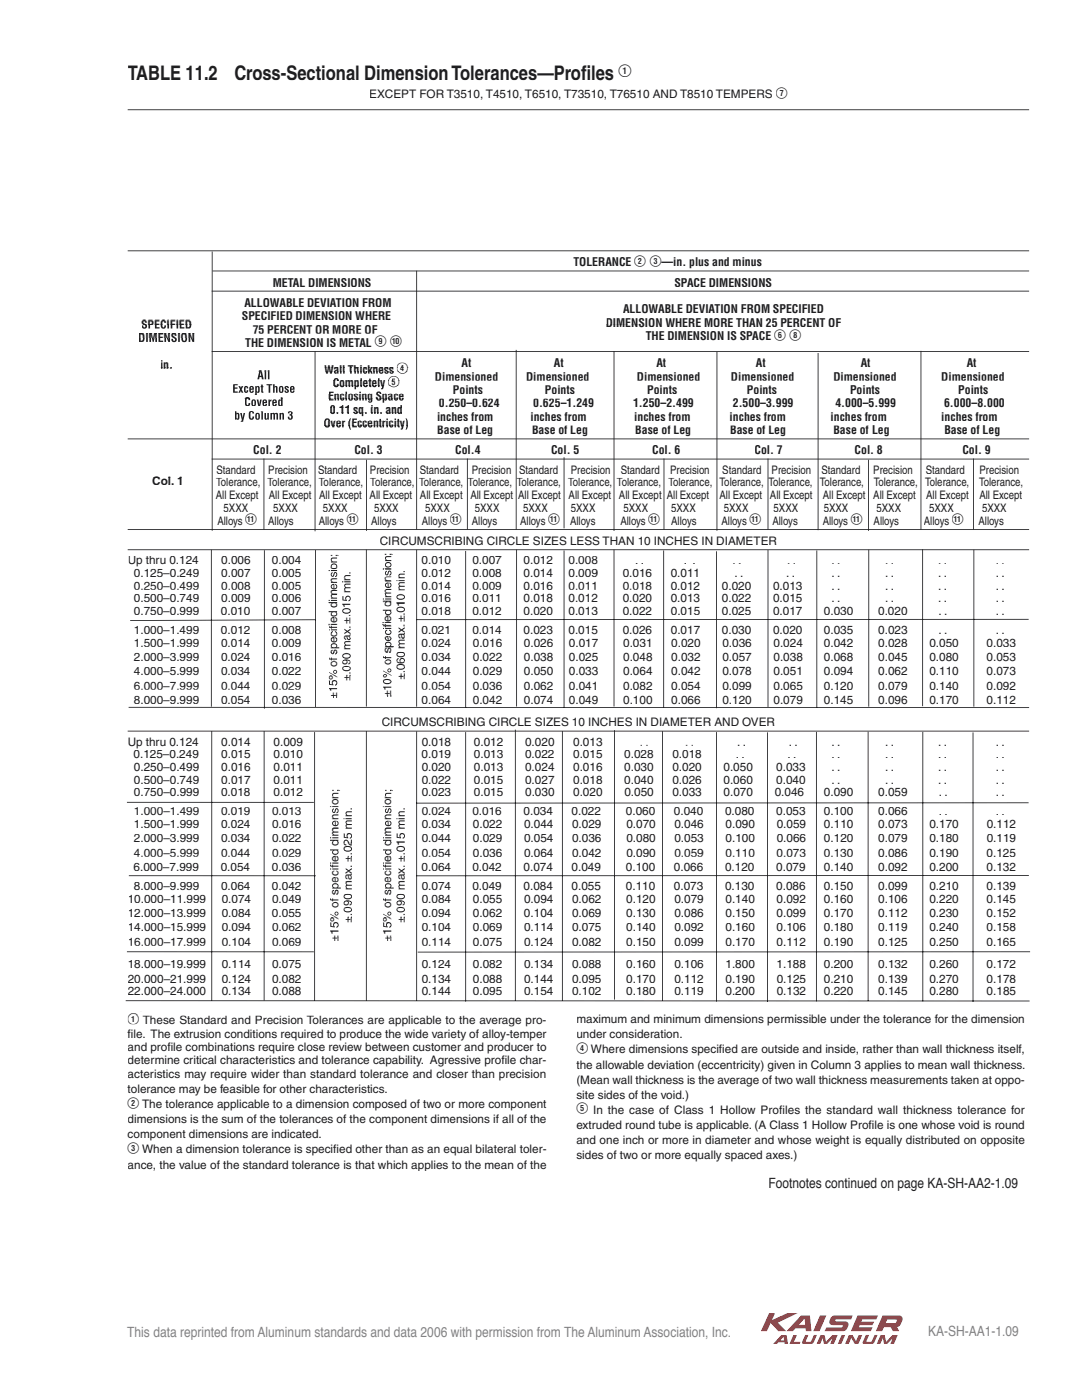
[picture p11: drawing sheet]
<svg xmlns="http://www.w3.org/2000/svg" width="216mm" height="279mm" viewBox="0 0 216 279" stroke-linecap="round" stroke-linejoin="round" font-family="sans-serif">
<defs><g id="words">
<g font-size="4" fill="#1d1d1f">
<text x="25.5" y="16">TABLE 11.2</text>
<text x="46.8" y="16">Cross-Sectional Dimension Tolerances—Prof</text>
<text x="115.9" y="16">i</text>
<text x="118" y="16">les</text>
</g>
<text font-size="3.7" fill="#1d1d1f" x="25.5" y="201.7">Footnotes for Tables 11.2 through 11.4</text>
<text font-size="2.8" fill="#231f20" x="153.3" y="237.1">Footnotes continued on page KA-SH-AA2-1.09</text>
<g font-size="2.8" fill="#808285">
<text x="25.4" y="266.8">This data reprinted from Aluminum standards and data 2006 with permission from The Aluminum Association, Inc.</text>
<text x="185.2" y="266.6">KA-SH-AA1-1.09</text>
</g>
<text font-size="2.6" fill="#1d1d1f" x="123.4" y="14.8">Q</text>
<g font-size="2.3" fill="#1d1d1f">
<text x="73.7" y="19.6">EXCEPT FOR T3510, T4510, T6510, T73510, T76510 AND T8510 TEMPERS U</text>
<text x="114.4" y="53.2">TOLERANCE W E—in. plus and minus</text>
<text x="54.4" y="57.2">METAL DIMENSIONS</text>
<text x="134.6" y="57.2">SPACE DIMENSIONS</text>
<text x="28.2" y="65.6">SPECIFIED</text>
<text x="48.3" y="63.9">SPECIFIED DIMENSION WHERE</text>
<text x="48.8" y="61.2">ALLOWABLE DEVIATION FROM</text>
<text x="120.9" y="65.2">DIMENSION WHERE MORE THAN 25 PERCENT OF</text>
<text x="124.3" y="62.5">ALLOWABLE DEVIATION FROM SPECIFIED</text>
<text x="27.6" y="68.2">DIMENSION</text>
<text x="48.9" y="69.2">THE DIMENSION IS METAL O P</text>
<text x="48.9" y="69.2">THE DIMENSION IS METAL</text>
<text x="50.4" y="66.6">75 PERCENT OR MORE OF</text>
<text x="128.8" y="67.9">THE DIMENSION IS SPACE Y I</text>
<text x="31.9" y="73.6">in.</text>
<text x="51.3" y="75.7">All</text>
<text x="64.7" y="74.6">Wall Thickness R</text>
<text x="66.4" y="77.2">Completely T</text>
<text x="86.8" y="75.9">Dimensioned</text>
<text x="92.1" y="73.3">At</text>
<text x="105" y="75.9">Dimensioned</text>
<text x="110.5" y="73.3">At</text>
<text x="127.1" y="75.9">Dimensioned</text>
<text x="131" y="73.3">At</text>
<text x="145.9" y="75.9">Dimensioned</text>
<text x="150.8" y="73.3">At</text>
<text x="166.3" y="75.9">Dimensioned</text>
<text x="171.8" y="73.3">At</text>
<text x="187.8" y="75.9">Dimensioned</text>
<text x="192.9" y="73.3">At</text>
<text x="46.4" y="78.4">Except Those</text>
<text x="46.7" y="83.7">by Column 3</text>
<text x="48.7" y="81.1">Covered</text>
<text x="65.5" y="79.9">Enclosing Space</text>
<text x="65.8" y="82.6">0.11 sq. in. and</text>
<text x="87.2" y="84">inches from</text>
<text x="87.6" y="81.3">0.250–0.624</text>
<text x="90.4" y="78.6">Points</text>
<text x="105.8" y="84">inches from</text>
<text x="106.4" y="81.3">0.625–1.249</text>
<text x="106.4" y="81.3">0.625</text>
<text x="108.7" y="78.6">Points</text>
<text x="126.3" y="81.3">1.250–2.499</text>
<text x="126.6" y="84">inches from</text>
<text x="129.2" y="78.6">Points</text>
<text x="145.6" y="84">inches from</text>
<text x="146.2" y="81.3">2.500–3.999</text>
<text x="149" y="78.6">Points</text>
<text x="165.7" y="84">inches from</text>
<text x="166.7" y="81.3">4.000–5.999</text>
<text x="169.6" y="78.6">Points</text>
<text x="187.8" y="84">inches from</text>
<text x="188.4" y="81.3">6.000–8.000</text>
<text x="191.2" y="78.6">Points</text>
<text x="64.6" y="85.3">Over (Eccentricity)</text>
<text x="87.2" y="86.7">Base of Leg</text>
<text x="106.2" y="86.7">Base of Leg</text>
<text x="126.8" y="86.7">Base of Leg</text>
<text x="145.7" y="86.7">Base of Leg</text>
<text x="166.3" y="86.7">Base of Leg</text>
<text x="166.3" y="86.7">Base of</text>
<text x="188.4" y="86.7">Base of Leg</text>
<text x="43.2" y="94.5">Standard</text>
<text x="50.5" y="90.7">Col. 2</text>
<text x="53.5" y="94.5">Precision</text>
<text x="63.5" y="94.5">Standard</text>
<text x="70.7" y="90.7">Col. 3</text>
<text x="73.8" y="94.5">Precision</text>
<text x="83.8" y="94.5">Standard</text>
<text x="90.8" y="90.7">Col.4</text>
<text x="94.1" y="94.5">Precision Standard</text>
<text x="109.9" y="90.7">Col. 5</text>
<text x="113.9" y="94.5">Precision</text>
<text x="123.9" y="94.5">Standard</text>
<text x="130.1" y="90.7">Col. 6</text>
<text x="133.7" y="94.5">Precision</text>
<text x="144.1" y="94.5">Standard</text>
<text x="150.6" y="90.7">Col. 7</text>
<text x="154" y="94.5">Precision</text>
<text x="163.9" y="94.5">Standard</text>
<text x="170.5" y="90.7">Col. 8</text>
<text x="174.3" y="94.5">Precision</text>
<text x="184.7" y="94.5">Standard</text>
<text x="192" y="90.7">Col. 9</text>
<text x="195.4" y="94.5">Precision</text>
<text x="30.4" y="96.7">Col. 1</text>
<text x="43.1" y="99.6">All Except</text>
<text x="43.1" y="97.1">Tolerance, Tolerance, Tolerance, Tolerance, Tolerance, Tolerance, Tolerance, Tolerance, Tolerance, Tolerance, Tolerance, Tolerance, Tolerance,</text>
<text x="53.6" y="99.6">All Except All Except All Except All Except All Except All Except All Except All Except All Except</text>
<text x="143.6" y="99.6">All Except All Except</text>
<text x="164.2" y="99.6">All Except All Except</text>
<text x="174.3" y="97.1">Tolerance, Tolerance,</text>
<text x="184.8" y="99.6">All Except</text>
<text x="195.3" y="97.1">Tolerance,</text>
<text x="195.4" y="99.6">All Except</text>
<text x="43.4" y="104.8">Alloys {</text>
<text x="44.6" y="102.1">5XXX</text>
<text x="53.5" y="104.8">Alloys</text>
<text x="54.5" y="102.1">5XXX</text>
<text x="63.6" y="104.8">Alloys {</text>
<text x="64.4" y="102.1">5XXX</text>
<text x="74.1" y="104.8">Alloys</text>
<text x="74.6" y="102.1">5XXX</text>
<text x="84.2" y="104.8">Alloys {</text>
<text x="84.8" y="102.1">5XXX</text>
<text x="94.1" y="104.8">Alloys</text>
<text x="94.7" y="102.1">5XXX</text>
<text x="103.8" y="104.8">Alloys {</text>
<text x="104.4" y="102.1">5XXX</text>
<text x="113.7" y="104.8">Alloys</text>
<text x="113.9" y="102.1">5XXX</text>
<text x="123.8" y="104.8">Alloys {</text>
<text x="124.4" y="102.1">5XXX</text>
<text x="133.9" y="102.1">5XXX</text>
<text x="133.9" y="104.8">Alloys</text>
<text x="144" y="104.8">Alloys {</text>
<text x="144.4" y="102.1">5XXX</text>
<text x="154.1" y="104.8">Alloys</text>
<text x="154.4" y="102.1">5XXX</text>
<text x="164.2" y="104.8">Alloys {</text>
<text x="164.4" y="102.1">5XXX</text>
<text x="174.3" y="104.8">Alloys</text>
<text x="174.9" y="102.1">5XXX</text>
<text x="184.4" y="104.8">Alloys {</text>
<text x="185.4" y="102.1">5XXX</text>
<text x="195.2" y="104.8">Alloys</text>
<text x="195.9" y="102.1">5XXX</text>
<text x="25.5" y="112.6">Up thru 0.124</text>
<text x="44.1" y="112.6">0.006</text>
<text x="54.3" y="112.6">0.004</text>
<text x="75.8" y="108.8">CIRCUMSCRIBING CIRCLE SIZES LESS THAN 10 INCHES IN DIAMETER</text>
<text x="84.1" y="112.6">0.010</text>
<text x="94.3" y="112.6">0.007</text>
<text x="104.5" y="112.6">0.012</text>
<text x="113.4" y="112.6">0.008</text>
<text x="126.7" y="112.6">. .</text>
<text x="136.4" y="112.6">. .</text>
<text x="146.1" y="112.6">. .</text>
<text x="157.1" y="112.6">. .</text>
<text x="165.9" y="112.6">. .</text>
<text x="176.6" y="112.6">. .</text>
<text x="187.2" y="112.6">. .</text>
<text x="198.7" y="112.6">. .</text>
<text x="26.7" y="115.2">0.125–0.249</text>
<text x="26.7" y="117.7">0.250–0.499</text>
<text x="44.1" y="115.2">0.007</text>
<text x="44.1" y="117.7">0.008</text>
<text x="54.3" y="115.2">0.005</text>
<text x="54.3" y="117.7">0.005</text>
<text x="84.1" y="115.2">0.012</text>
<text x="84.1" y="117.7">0.014</text>
<text x="94.3" y="115.2">0.008</text>
<text x="94.3" y="117.7">0.009</text>
<text x="104.5" y="115.2">0.014</text>
<text x="104.5" y="117.7">0.016</text>
<text x="113.4" y="115.2">0.009</text>
<text x="113.4" y="117.7">0.011</text>
<text x="124.3" y="115.2">0.016</text>
<text x="124.3" y="117.7">0.018</text>
<text x="133.8" y="115.2">0.011</text>
<text x="133.8" y="117.7">0.012</text>
<text x="144" y="117.7">0.020</text>
<text x="146.5" y="115.2">. .</text>
<text x="154.3" y="117.7">0.013</text>
<text x="156.8" y="115.2">. .</text>
<text x="165.9" y="117.7">. .</text>
<text x="165.9" y="115.2">. .</text>
<text x="176.6" y="117.7">. .</text>
<text x="176.6" y="115.2">. .</text>
<text x="187.2" y="115.2">. .</text>
<text x="187.2" y="117.7">. .</text>
<text x="198.7" y="117.7">. .</text>
<text x="198.7" y="115.2">. .</text>
<text x="26.7" y="120.2">0.500–0.749</text>
<text x="26.7" y="122.7">0.750–0.999</text>
<text x="44.1" y="122.7">0.010</text>
<text x="44.1" y="120.2">0.009</text>
<text x="54.3" y="120.2">0.006</text>
<text x="54.3" y="122.7">0.007</text>
<text x="67.3" y="125.5" transform="rotate(-90 67.3 125.5)">i</text>
<text x="67.3" y="124.4" transform="rotate(-90 67.3 124.4)">ed dimension;</text>
<text x="78.1" y="125.2" transform="rotate(-90 78.1 125.2)">i</text>
<text x="78.1" y="124.1" transform="rotate(-90 78.1 124.1)">ed dimension;</text>
<text x="84.1" y="120.2">0.016</text>
<text x="84.1" y="122.7">0.018</text>
<text x="94.3" y="120.2">0.011</text>
<text x="94.3" y="122.7">0.012</text>
<text x="104.5" y="120.2">0.018</text>
<text x="104.5" y="122.7">0.020</text>
<text x="113.4" y="120.2">0.012</text>
<text x="113.4" y="122.7">0.013</text>
<text x="124.3" y="120.2">0.020</text>
<text x="124.3" y="122.7">0.022</text>
<text x="133.8" y="120.2">0.013</text>
<text x="133.8" y="122.7">0.015</text>
<text x="144.1" y="120.2">0.022</text>
<text x="144.1" y="122.7">0.025</text>
<text x="154.3" y="120.2">0.015</text>
<text x="154.3" y="122.7">0.017</text>
<text x="164.4" y="122.7">0.030</text>
<text x="165.9" y="120.2">. .</text>
<text x="175.2" y="122.7">0.020</text>
<text x="176.6" y="120.2">. .</text>
<text x="187.2" y="120.2">. .</text>
<text x="187.3" y="122.7">. .</text>
<text x="198.7" y="120.2">. .</text>
<text x="198.7" y="122.7">. .</text>
<text x="26.7" y="126.5">1.000–1.499</text>
<text x="26.7" y="129.1">1.500–1.999</text>
<text x="26.7" y="131.9">2.000–3.999</text>
<text x="44.1" y="126.5">0.012</text>
<text x="44.1" y="129.1">0.014</text>
<text x="44.1" y="131.9">0.024</text>
<text x="54.3" y="126.5">0.008</text>
<text x="54.3" y="129.1">0.009</text>
<text x="54.3" y="131.9">0.016</text>
<text x="84.1" y="126.5">0.021</text>
<text x="84.1" y="129.1">0.024</text>
<text x="84.1" y="131.9">0.034</text>
<text x="94.3" y="126.5">0.014</text>
<text x="94.3" y="129.1">0.016</text>
<text x="94.3" y="131.9">0.022</text>
<text x="104.5" y="126.5">0.023</text>
<text x="104.6" y="129.1">0.026</text>
<text x="104.6" y="131.9">0.038</text>
<text x="113.4" y="126.5">0.015</text>
<text x="113.5" y="129.1">0.017</text>
<text x="113.5" y="131.9">0.025</text>
<text x="124.3" y="126.5">0.026</text>
<text x="124.3" y="129.1">0.031</text>
<text x="124.3" y="131.9">0.048</text>
<text x="133.9" y="126.5">0.017</text>
<text x="133.9" y="129.1">0.020</text>
<text x="133.9" y="131.9">0.032</text>
<text x="144.1" y="126.5">0.030</text>
<text x="144.1" y="129.1">0.036</text>
<text x="144.1" y="131.9">0.057</text>
<text x="154.3" y="126.5">0.020</text>
<text x="154.3" y="129.1">0.024</text>
<text x="154.3" y="131.9">0.038</text>
<text x="164.4" y="126.5">0.035</text>
<text x="164.4" y="129.1">0.042</text>
<text x="164.4" y="131.9">0.068</text>
<text x="175.2" y="126.6">0.023</text>
<text x="175.2" y="129.1">0.028</text>
<text x="175.2" y="131.9">0.045</text>
<text x="185.4" y="129.1">0.050</text>
<text x="185.4" y="131.9">0.080</text>
<text x="187.3" y="126.6">. .</text>
<text x="196.9" y="129.1">0.033</text>
<text x="196.9" y="131.9">0.053</text>
<text x="198.7" y="126.6">. .</text>
<text x="26.7" y="134.8">4.000–5.999</text>
<text x="26.7" y="137.6">6.000–7.999</text>
<text x="44.1" y="134.8">0.034</text>
<text x="44.1" y="137.6">0.044</text>
<text x="54.3" y="134.8">0.022</text>
<text x="54.3" y="137.6">0.029</text>
<text x="69.9" y="136" transform="rotate(-90 69.9 136)">±.090 max. ±.015 min.</text>
<text x="80.8" y="135.7" transform="rotate(-90 80.8 135.7)">±.060 max. ±.010 min.</text>
<text x="84.1" y="134.8">0.044</text>
<text x="84.1" y="137.6">0.054</text>
<text x="94.3" y="134.8">0.029</text>
<text x="94.3" y="137.6">0.036</text>
<text x="104.6" y="134.8">0.050</text>
<text x="104.6" y="137.6">0.062</text>
<text x="113.5" y="134.8">0.033</text>
<text x="113.5" y="137.6">0.041</text>
<text x="124.3" y="134.8">0.064</text>
<text x="124.3" y="137.6">0.082</text>
<text x="133.9" y="134.8">0.042</text>
<text x="133.9" y="137.6">0.054</text>
<text x="144.1" y="134.8">0.078</text>
<text x="144.1" y="137.6">0.099</text>
<text x="154.3" y="134.8">0.051</text>
<text x="154.3" y="137.6">0.065</text>
<text x="164.4" y="134.8">0.094</text>
<text x="164.4" y="137.6">0.120</text>
<text x="175.2" y="134.8">0.062</text>
<text x="175.2" y="137.6">0.079</text>
<text x="185.4" y="134.8">0.110</text>
<text x="185.4" y="137.6">0.140</text>
<text x="196.9" y="134.8">0.073</text>
<text x="196.9" y="137.6">0.092</text>
<text x="26.7" y="140.5">8.000–9.999</text>
<text x="44.1" y="140.5">0.054</text>
<text x="54.3" y="140.5">0.036</text>
<text x="67.3" y="139.5" transform="rotate(-90 67.3 139.5)">±15% of specif</text>
<text x="78.1" y="139.2" transform="rotate(-90 78.1 139.2)">±10% of specif</text>
<text x="84.1" y="140.5">0.064</text>
<text x="94.3" y="140.5">0.042</text>
<text x="104.6" y="140.5">0.074</text>
<text x="113.5" y="140.5">0.049</text>
<text x="124.3" y="140.5">0.100</text>
<text x="133.9" y="140.5">0.066</text>
<text x="144.1" y="140.5">0.120</text>
<text x="154.3" y="140.5">0.079</text>
<text x="164.4" y="140.5">0.145</text>
<text x="175.2" y="140.5">0.096</text>
<text x="185.4" y="140.5">0.170</text>
<text x="196.9" y="140.5">0.112</text>
<text x="25.5" y="148.8">Up thru 0.124</text>
<text x="44.1" y="148.8">0.014</text>
<text x="54.6" y="148.8">0.009</text>
<text x="76.2" y="145">CIRCUMSCRIBING CIRCLE SIZES 10 INCHES IN DIAMETER AND OVER</text>
<text x="84.1" y="148.8">0.018</text>
<text x="94.6" y="148.8">0.012</text>
<text x="104.8" y="148.8">0.020</text>
<text x="114.4" y="148.8">0.013</text>
<text x="127.7" y="148.8">. .</text>
<text x="136.7" y="148.8">. .</text>
<text x="147.1" y="148.8">. .</text>
<text x="157.4" y="148.8">. .</text>
<text x="165.9" y="148.8">. .</text>
<text x="176.6" y="148.8">. .</text>
<text x="187.2" y="148.8">. .</text>
<text x="198.7" y="148.8">. .</text>
<text x="26.7" y="151.4">0.125–0.249</text>
<text x="26.7" y="153.9">0.250–0.499</text>
<text x="44.1" y="151.4">0.015</text>
<text x="44.1" y="153.9">0.016</text>
<text x="54.6" y="151.4">0.010</text>
<text x="54.6" y="153.9">0.011</text>
<text x="84.1" y="151.4">0.019</text>
<text x="84.1" y="153.9">0.020</text>
<text x="94.6" y="151.4">0.013</text>
<text x="94.6" y="153.9">0.013</text>
<text x="104.8" y="151.4">0.022</text>
<text x="104.8" y="153.9">0.024</text>
<text x="114.4" y="151.4">0.015</text>
<text x="114.4" y="153.9">0.016</text>
<text x="124.6" y="151.4">0.028</text>
<text x="124.6" y="153.9">0.030</text>
<text x="134.2" y="151.4">0.018</text>
<text x="134.2" y="153.9">0.020</text>
<text x="144.4" y="153.9">0.050</text>
<text x="146.8" y="151.4">. .</text>
<text x="154.9" y="153.9">0.033</text>
<text x="157.2" y="151.4">. .</text>
<text x="165.9" y="151.4">. .</text>
<text x="165.9" y="153.9">. .</text>
<text x="176.6" y="151.4">. .</text>
<text x="176.6" y="153.9">. .</text>
<text x="187.2" y="151.4">. .</text>
<text x="187.2" y="153.9">. .</text>
<text x="198.7" y="151.4">. .</text>
<text x="198.7" y="153.9">. .</text>
<text x="26.7" y="156.4">0.500–0.749</text>
<text x="26.7" y="158.9">0.750–0.999</text>
<text x="44.1" y="158.9">0.018</text>
<text x="44.1" y="156.4">0.017</text>
<text x="54.6" y="158.9">0.012</text>
<text x="54.6" y="156.4">0.011</text>
<text x="84.1" y="158.9">0.023</text>
<text x="84.1" y="156.4">0.022</text>
<text x="94.6" y="158.9">0.015</text>
<text x="94.6" y="156.4">0.015</text>
<text x="104.8" y="156.4">0.027</text>
<text x="104.8" y="158.9">0.030</text>
<text x="114.4" y="156.4">0.018</text>
<text x="114.4" y="158.9">0.020</text>
<text x="124.6" y="156.4">0.040</text>
<text x="124.6" y="158.9">0.050</text>
<text x="134.2" y="156.4">0.026</text>
<text x="134.2" y="158.9">0.033</text>
<text x="144.4" y="156.4">0.060</text>
<text x="144.4" y="158.9">0.070</text>
<text x="154.6" y="158.9">0.046</text>
<text x="154.9" y="156.4">0.040</text>
<text x="164.4" y="158.9">0.090</text>
<text x="165.9" y="156.4">. .</text>
<text x="175.2" y="158.9">0.059</text>
<text x="176.6" y="156.4">. .</text>
<text x="187.2" y="156.4">. .</text>
<text x="187.3" y="158.9">. .</text>
<text x="198.7" y="156.4">. .</text>
<text x="198.7" y="158.9">. .</text>
<text x="26.7" y="162.7">1.000–1.499</text>
<text x="26.7" y="165.3">1.500–1.999</text>
<text x="44.1" y="162.7">0.019</text>
<text x="44.1" y="165.3">0.024</text>
<text x="54.3" y="162.7">0.013</text>
<text x="54.3" y="165.3">0.016</text>
<text x="84.1" y="162.7">0.024</text>
<text x="84.1" y="165.3">0.034</text>
<text x="94.3" y="162.7">0.016</text>
<text x="94.4" y="165.3">0.022</text>
<text x="104.5" y="162.7">0.034</text>
<text x="104.6" y="165.3">0.044</text>
<text x="114.1" y="162.7">0.022</text>
<text x="114.2" y="165.3">0.029</text>
<text x="124.9" y="162.7">0.060</text>
<text x="125" y="165.3">0.070</text>
<text x="134.5" y="162.7">0.040</text>
<text x="134.6" y="165.3">0.046</text>
<text x="144.7" y="162.7">0.080</text>
<text x="144.8" y="165.3">0.090</text>
<text x="154.9" y="162.7">0.053</text>
<text x="155" y="165.3">0.059</text>
<text x="164.4" y="162.7">0.100</text>
<text x="164.4" y="165.3">0.110</text>
<text x="175.2" y="162.7">0.066</text>
<text x="175.2" y="165.3">0.073</text>
<text x="185.5" y="165.3">0.170</text>
<text x="187.3" y="162.7">. .</text>
<text x="196.9" y="165.3">0.112</text>
<text x="198.7" y="162.7">. .</text>
<text x="26.7" y="173.8">6.000–7.999</text>
<text x="26.7" y="168.1">2.000–3.999</text>
<text x="26.7" y="171">4.000–5.999</text>
<text x="44" y="173.8">0.054</text>
<text x="44.1" y="168.1">0.034</text>
<text x="44.1" y="171">0.044</text>
<text x="54.3" y="173.8">0.036</text>
<text x="54.3" y="168.1">0.022</text>
<text x="54.3" y="171">0.029</text>
<text x="67.5" y="173.2" transform="rotate(-90 67.5 173.2)">i ed dimension;</text>
<text x="78.1" y="173.2" transform="rotate(-90 78.1 173.2)">i ed dimension;</text>
<text x="84.1" y="173.8">0.064</text>
<text x="84.2" y="168.1">0.044</text>
<text x="84.2" y="171">0.054</text>
<text x="94.3" y="173.8">0.042</text>
<text x="94.4" y="168.1">0.029</text>
<text x="94.4" y="171">0.036</text>
<text x="104.5" y="173.8">0.074</text>
<text x="104.6" y="168.1">0.054</text>
<text x="104.6" y="171">0.064</text>
<text x="114.1" y="173.8">0.049</text>
<text x="114.2" y="168.1">0.036</text>
<text x="114.2" y="171">0.042</text>
<text x="124.9" y="173.8">0.100</text>
<text x="125" y="168.1">0.080</text>
<text x="125" y="171">0.090</text>
<text x="134.5" y="173.8">0.066</text>
<text x="134.6" y="168.1">0.053</text>
<text x="134.6" y="171">0.059</text>
<text x="144.7" y="173.8">0.120</text>
<text x="144.8" y="171">0.110</text>
<text x="144.8" y="168.1">0.100</text>
<text x="154.9" y="173.8">0.079</text>
<text x="155" y="171">0.073</text>
<text x="155" y="168.1">0.066</text>
<text x="164.4" y="171">0.130</text>
<text x="164.4" y="173.8">0.140</text>
<text x="164.4" y="168.1">0.120</text>
<text x="175.2" y="171">0.086</text>
<text x="175.2" y="173.8">0.092</text>
<text x="175.2" y="168.1">0.079</text>
<text x="185.4" y="171">0.190</text>
<text x="185.4" y="173.8">0.200</text>
<text x="185.5" y="168.1">0.180</text>
<text x="196.9" y="171">0.125</text>
<text x="196.9" y="173.8">0.132</text>
<text x="196.9" y="168.1">0.119</text>
<text x="26.7" y="177.7">8.000–9.999</text>
<text x="44.1" y="177.7">0.064</text>
<text x="54.3" y="177.7">0.042</text>
<text x="84.1" y="177.7">0.074</text>
<text x="94.3" y="177.7">0.049</text>
<text x="104.5" y="177.7">0.084</text>
<text x="114.1" y="177.7">0.055</text>
<text x="124.9" y="177.7">0.110</text>
<text x="134.5" y="177.7">0.073</text>
<text x="144.7" y="177.7">0.130</text>
<text x="154.9" y="177.7">0.086</text>
<text x="164.4" y="177.7">0.150</text>
<text x="175.2" y="177.7">0.099</text>
<text x="185.4" y="177.7">0.210</text>
<text x="196.9" y="177.7">0.139</text>
<text x="25.5" y="183">12.000–13.999</text>
<text x="25.5" y="180.2">10.000–11.999</text>
<text x="25.5" y="185.9">14.000–15.999</text>
<text x="44.2" y="183">0.084</text>
<text x="44.2" y="180.2">0.074</text>
<text x="44.2" y="185.9">0.094</text>
<text x="54.3" y="183">0.055</text>
<text x="54.3" y="180.2">0.049</text>
<text x="54.3" y="185.9">0.062</text>
<text x="70.2" y="184.2" transform="rotate(-90 70.2 184.2)">±.090 max. ±.025 min.</text>
<text x="80.8" y="184.2" transform="rotate(-90 80.8 184.2)">±.090 max. ±.015 min.</text>
<text x="84.1" y="183">0.094</text>
<text x="84.1" y="180.2">0.084</text>
<text x="84.1" y="185.9">0.104</text>
<text x="94.4" y="183">0.062</text>
<text x="94.4" y="180.2">0.055</text>
<text x="94.4" y="185.9">0.069</text>
<text x="104.6" y="183">0.104</text>
<text x="104.6" y="180.2">0.094</text>
<text x="104.6" y="185.9">0.114</text>
<text x="114.1" y="183">0.069</text>
<text x="114.1" y="180.2">0.062</text>
<text x="114.1" y="185.9">0.075</text>
<text x="125" y="180.2">0.120</text>
<text x="125" y="183">0.130</text>
<text x="125" y="185.9">0.140</text>
<text x="134.6" y="180.2">0.079</text>
<text x="134.6" y="183">0.086</text>
<text x="134.6" y="185.9">0.092</text>
<text x="144.8" y="180.2">0.140</text>
<text x="144.8" y="183">0.150</text>
<text x="144.8" y="185.9">0.160</text>
<text x="155" y="180.2">0.092</text>
<text x="155" y="183">0.099</text>
<text x="155" y="185.9">0.106</text>
<text x="164.4" y="180.2">0.160</text>
<text x="164.4" y="183">0.170</text>
<text x="164.4" y="185.9">0.180</text>
<text x="175.2" y="180.2">0.106</text>
<text x="175.2" y="183">0.112</text>
<text x="175.2" y="185.9">0.119</text>
<text x="185.4" y="180.2">0.220</text>
<text x="185.4" y="183">0.230</text>
<text x="185.4" y="185.9">0.240</text>
<text x="196.9" y="180.2">0.145</text>
<text x="196.9" y="183">0.152</text>
<text x="196.9" y="185.9">0.158</text>
<text x="25.5" y="188.7">16.000–17.999</text>
<text x="44.2" y="188.7">0.104</text>
<text x="54.3" y="188.7">0.069</text>
<text x="67.5" y="187.9" transform="rotate(-90 67.5 187.9)">±15% of specif</text>
<text x="78.1" y="187.9" transform="rotate(-90 78.1 187.9)">±15% of specif</text>
<text x="84.1" y="188.7">0.114</text>
<text x="94.4" y="188.7">0.075</text>
<text x="104.6" y="188.7">0.124</text>
<text x="114.1" y="188.7">0.082</text>
<text x="125" y="188.7">0.150</text>
<text x="134.6" y="188.7">0.099</text>
<text x="144.8" y="188.7">0.170</text>
<text x="155" y="188.7">0.112</text>
<text x="164.4" y="188.7">0.190</text>
<text x="175.2" y="188.7">0.125</text>
<text x="185.4" y="188.7">0.250</text>
<text x="196.9" y="188.7">0.165</text>
<text x="25.5" y="193.2">18.000–19.999</text>
<text x="25.5" y="196.1">20.000–21.999</text>
<text x="44.2" y="193.2">0.114</text>
<text x="44.2" y="196.1">0.124</text>
<text x="54.3" y="193.2">0.075</text>
<text x="54.3" y="196.1">0.082</text>
<text x="84.1" y="193.2">0.124</text>
<text x="84.1" y="196.1">0.134</text>
<text x="94.4" y="193.2">0.082</text>
<text x="94.4" y="196.1">0.088</text>
<text x="104.6" y="193.2">0.134</text>
<text x="104.6" y="196.1">0.144</text>
<text x="114.1" y="193.2">0.088</text>
<text x="114.1" y="196.1">0.095</text>
<text x="125" y="193.2">0.160</text>
<text x="125" y="196.1">0.170</text>
<text x="134.6" y="193.2">0.106</text>
<text x="134.6" y="196.1">0.112</text>
<text x="144.8" y="193.2">1.800</text>
<text x="144.8" y="196.1">0.190</text>
<text x="155" y="193.2">1.188</text>
<text x="155" y="196.1">0.125</text>
<text x="164.4" y="193.2">0.200</text>
<text x="164.4" y="196.1">0.210</text>
<text x="175.2" y="193.2">0.132</text>
<text x="175.2" y="196.1">0.139</text>
<text x="185.4" y="193.2">0.260</text>
<text x="185.5" y="196.1">0.270</text>
<text x="196.9" y="193.2">0.172</text>
<text x="196.9" y="196.1">0.178</text>
<text x="25.5" y="203.9">Q These Standard and Precision Tolerances are applicable to the average pro-</text>
<text x="25.5" y="198.6">22.000–24.000</text>
<text x="44.2" y="198.6">0.134</text>
<text x="54.3" y="198.6">0.088</text>
<text x="84.1" y="198.6">0.144</text>
<text x="94.4" y="198.6">0.095</text>
<text x="104.6" y="198.6">0.154</text>
<text x="114.1" y="198.6">0.102</text>
<text x="125" y="198.6">0.180</text>
<text x="134.6" y="198.6">0.119</text>
<text x="144.8" y="198.6">0.200</text>
<text x="155" y="198.6">0.132</text>
<text x="164.4" y="198.6">0.220</text>
<text x="175.2" y="198.6">0.145</text>
<text x="185.5" y="198.6">0.280</text>
<text x="196.9" y="198.6">0.185</text>
<text x="25.5" y="207.1">f</text>
<text x="25.5" y="207.1">i le. The extrusion conditions required to produce the wide variety of alloy-temper</text>
<text x="25.5" y="209.8">and prof</text>
<text x="33.4" y="209.8">i le combinations require close review between customer and producer to</text>
<text x="115" y="204.2">maximum and minimum dimensions permissible under the tolerance for the dimension</text>
<text x="115" y="207.2">under consideration.</text>
<text x="115" y="209.7">R Where dimensions specif</text>
<text x="25.5" y="212.4">determine critical characteristics and tolerance capability. Agressive prof</text>
<text x="25.5" y="215.1">acteristics may require wider than standard tolerance and closer than precision</text>
<text x="100.1" y="212.4">i le char-</text>
<text x="115" y="213.3">the allowable deviation (eccentricity) given in Column 3 applies to mean wall thickness.</text>
<text x="143.5" y="210.2">i ed are outside and inside, rather than wall thickness itself,</text>
<text x="25.5" y="218.1">tolerance may be feasible for other characteristics.</text>
<text x="25.5" y="220.6">W The tolerance applicable to a dimension composed of two or more component</text>
<text x="115" y="216.3">(Mean wall thickness is the average of two wall thickness measurements taken at oppo-</text>
<text x="115" y="219.3">site sides of the void.)</text>
<text x="115" y="221.8">T In the case of Class 1 Hollow Prof</text>
<text x="25.5" y="224.2">dimensions is the sum of the tolerances of the component dimensions if all of the</text>
<text x="25.5" y="227.2">component dimensions are indicated.</text>
<text x="115" y="225.3">extruded round tube is applicable. (A Class 1 Hollow Prof</text>
<text x="155.5" y="222.3">i les the standard wall thickness tolerance for</text>
<text x="173.3" y="225.3">i le is one whose void is round</text>
<text x="25.5" y="229.7">E When a dimension tolerance is specif</text>
<text x="25.5" y="233.2">ance, the value of the standard tolerance is that which applies to the mean of the</text>
<text x="66.5" y="230.2">i ed other than as an equal bilateral toler-</text>
<text x="115" y="228.3">and one inch or more in diameter and whose weight is equally distributed on opposite</text>
<text x="115" y="231.4">sides of two or more equally spaced axes.)</text>
</g>
</g></defs>
<g fill="#1d1d1f">
<path d="M117 13.1h.7v2.9h-.7z"/>
<path d="M121 64.8h7.3v.5h-7.3z"/>
<path d="M118.2 74.2v1.8z"/>
<path d="M117.7 82.2v1.8z"/>
<path d="M30.5 95.4h5.7v1.4h-5.7z"/>
<path d="M100.1 111v1.7z"/>
<path d="M119.3 112.4v.2z"/>
<path d="M147.8 112.4v.2z"/>
<path d="M119.3 113.5v1.7z"/>
<path d="M119.3 116v1.7z"/>
<path d="M129.3 148.6v.2z"/>
<path d="M140.4 169.3v1.7z"/>
<path d="M110.4 197v1.6z"/>
<path d="M130.8 197v1.6z"/>
<path d="M25.5 21.8v.2h179.8v-.2zM25.5 50v.1h179.8v-.1zM42.4 54v.2h162.9v-.2zM42.2 58v.2h163.1v-.2zM42.2 70.1v.2h163.1v-.2zM25.5 87.5v.2h179.8v-.2zM42.2 91.5v.2h163.1v-.2zM25.5 105.6v.2h179.8v-.2zM25.5 109.6v.2h179.8v-.2zM25.5 145.8v.2h179.8v-.2z"/>
</g>
<path d="M28.3 63.8h9.9" fill="none" stroke="#1d1d1f" stroke-width=".2"/>
<path d="M28.3 64.8h9.9v.8h-9.9z" fill="#1d1d1f"/>
<path d="M27.7 66.5h11.1" fill="none" stroke="#1d1d1f" stroke-width=".2"/>
<path d="M27.7 67.4h11.1v.9h-11.1z" fill="#1d1d1f"/>
<path d="M32.1 73.3h2.2" fill="none" stroke="#1d1d1f" stroke-width=".2"/>
<g fill="#1d1d1f">
<path d="M51.4 74.2h2.4v1.5h-2.4z"/>
<path d="M46.5 76.9h12.4v1.8h-12.4z"/>
<path d="M48.9 79.5h7.5v1.6h-7.5z"/>
<path d="M46.9 82.2h11.5v1.8h-11.5z"/>
</g>
<path d="M64.7 73.3h13.9M79.2 73.3h2.2" fill="none" stroke="#1d1d1f" stroke-width=".2"/>
<path d="M64.7 74.4h13.9" fill="none" stroke="#1d1d1f" stroke-width=".41"/>
<path d="M79.2 74.4h2.2" fill="none" stroke="#1d1d1f" stroke-width=".42"/>
<g fill="#1d1d1f">
<path d="M66.5 75.4h10.4v.6h-10.4z"/>
<path d="M66.5 76.9h10.4v.8h-10.4z"/>
<path d="M77.4 75h2.3v1h-2.3z"/>
</g>
<path d="M77.4 77.1h2.3" fill="none" stroke="#1d1d1f" stroke-width=".43"/>
<g fill="#1d1d1f">
<path d="M65.6 78.1h15v.6h-15z"/>
<path d="M65.6 79.5h15v.9h-15z"/>
<path d="M65.9 80.8h14.4v.5h-14.4z"/>
<path d="M65.9 82.2h14.4v.8h-14.4z"/>
<path d="M64.7 83.5h16.8v.5h-16.8z"/>
<path d="M64.7 84.9h16.8v.9h-16.8z"/>
<path d="M65.6 124.9h2.1v1.7h-2.1z"/>
<path d="M65.6 127.4h2.1v1.7h-2.1z"/>
<path d="M65.6 130.3h2.1v1.7h-2.1z"/>
<path d="M65.6 133.1h2.1v1.7h-2.1z"/>
<path d="M65.6 136h2.1v1.7h-2.1z"/>
<path d="M65.6 138.8h2.1v.6h-2.1z"/>
<path d="M65.6 111h2v2.1h-2z"/>
<path d="M65.6 113.5h2v1.7h-2z"/>
<path d="M65.6 116h2v1.7h-2z"/>
<path d="M65.6 118.5h2v1.7h-2z"/>
<path d="M65.6 121h2v1.7h-2z"/>
<path d="M42.3 50.2h.1v55.7h-.1zM62.8 70.1h.1v35.9h-.1zM83.1 54h.1v51.7h-.1zM102.9 69.8h.2v35.9h-.2z"/>
</g>
<path d="M65.6 124.7h2" fill="none" stroke="#1d1d1f" stroke-width=".42"/>
<path d="M65.6 124.9h2" fill="none" stroke="#1d1d1f" stroke-width=".2"/>
<g fill="#1d1d1f">
<path d="M68.3 114.2h1.7v1h-1.7z"/>
<path d="M68.3 116h1.7v1.7h-1.7z"/>
<path d="M68.3 118.5h1.7v1.7h-1.7z"/>
<path d="M68.3 121h1.7v1.7h-1.7z"/>
<path d="M68.3 124.9h1.7v1.7h-1.7z"/>
<path d="M68.3 127.4h1.7v1.7h-1.7z"/>
<path d="M68.3 130.3h1.7v1.7h-1.7z"/>
<path d="M68.3 133.1h1.7v1.7h-1.7z"/>
<path d="M76.4 124.9h2.2v1.7h-2.2z"/>
<path d="M76.4 127.4h2.2v1.7h-2.2z"/>
<path d="M76.4 130.3h2.2v1.7h-2.2z"/>
<path d="M76.4 133.1h2.2v1.7h-2.2z"/>
<path d="M76.4 136h2.2v1.7h-2.2z"/>
</g>
<path d="M76.4 139h2.2" fill="none" stroke="#1d1d1f" stroke-width=".29"/>
<g fill="#1d1d1f">
<path d="M76.4 111h2v2.1h-2z"/>
<path d="M76.4 113.5h2v1.7h-2z"/>
<path d="M76.4 116h2v1.7h-2z"/>
<path d="M76.4 118.5h2v1.7h-2z"/>
<path d="M76.4 121h2v1.7h-2z"/>
<path d="M76.4 124.2h2v.5h-2z"/>
<path d="M79.1 113.9h1.7v1.3h-1.7z"/>
<path d="M79.1 116h1.7v1.7h-1.7z"/>
<path d="M79.1 118.5h1.7v1.7h-1.7z"/>
<path d="M79.1 121h1.7v1.7h-1.7z"/>
<path d="M79.1 124.9h1.7v1.7h-1.7z"/>
<path d="M79.1 127.4h1.7v1.7h-1.7z"/>
<path d="M79.1 130.3h1.7v1.7h-1.7z"/>
<path d="M79.1 133.1h1.7v1.7h-1.7z"/>
<path d="M65.8 157.5h2.2v1.4h-2.2z"/>
<path d="M65.8 161.1h2.2v1.7h-2.2z"/>
<path d="M65.8 163.6h2.2v1.7h-2.2z"/>
<path d="M65.8 166.5h2.2v1.6h-2.2z"/>
<path d="M65.8 169.3h2.2v1.7h-2.2z"/>
<path d="M65.8 172.2h2.2v1.7h-2.2z"/>
<path d="M65.8 176h2.2v1.7h-2.2z"/>
<path d="M65.8 178.5h2.2v1.7h-2.2z"/>
<path d="M65.8 181.4h2.2v1.7h-2.2z"/>
<path d="M65.8 184.2h2.2v1.7h-2.2z"/>
<path d="M65.8 187.1h2.2v.7h-2.2z"/>
<path d="M68.5 161.3h1.8v1.5h-1.8z"/>
<path d="M68.5 163.6h1.8v1.7h-1.8z"/>
<path d="M68.5 166.5h1.8v1.6h-1.8z"/>
<path d="M68.5 169.3h1.8v1.7h-1.8z"/>
<path d="M68.5 172.2h1.8v1.7h-1.8z"/>
<path d="M68.5 176h1.8v1.7h-1.8z"/>
<path d="M68.5 178.5h1.8v1.7h-1.8z"/>
<path d="M68.5 181.4h1.8v1.7h-1.8z"/>
<path d="M76.4 157.5h2.2v1.4h-2.2z"/>
<path d="M76.4 161.1h2.2v1.7h-2.2z"/>
<path d="M76.4 163.6h2.2v1.7h-2.2z"/>
<path d="M76.4 166.5h2.2v1.6h-2.2z"/>
<path d="M76.4 169.3h2.2v1.7h-2.2z"/>
<path d="M76.4 172.2h2.2v1.7h-2.2z"/>
<path d="M76.4 176h2.2v1.7h-2.2z"/>
<path d="M76.4 178.5h2.2v1.7h-2.2z"/>
<path d="M76.4 181.4h2.2v1.7h-2.2z"/>
<path d="M76.4 184.2h2.2v1.7h-2.2z"/>
<path d="M76.4 187.1h2.2v.7h-2.2z"/>
<path d="M79.1 161.3h1.7v1.5h-1.7z"/>
<path d="M79.1 163.6h1.7v1.7h-1.7z"/>
<path d="M79.1 166.5h1.7v1.6h-1.7z"/>
<path d="M79.1 169.3h1.7v1.7h-1.7z"/>
<path d="M79.1 172.2h1.7v1.7h-1.7z"/>
<path d="M79.1 176h1.7v1.7h-1.7z"/>
<path d="M79.1 178.5h1.7v1.7h-1.7z"/>
<path d="M79.1 181.4h1.7v1.7h-1.7z"/>
<path d="M122.4 70.1h.2v35.9h-.2zM143 70.2h.1v35.7h-.1zM163.2 70.4h.1v35.4h-.1zM183.7 70h.1v35.7h-.1zM42.1 109.7h.2v31.3h-.2zM25.7 141.1h179.6v.2l-179.6-.1zM62.9 109.8h.1v31.3h-.1zM83.1 109.7h.1v31.3h-.1zM103 109.7h.2v31.3h-.2zM122.4 109.7h.2v31.3h-.2zM142.9 110h.1v31.3h-.1zM162.9 109.9h.2v31.3h-.2zM184 109.6h.2v31.3h-.2zM26 123.8l37-.2v.2l-37 .1zM83.1 123.6l122.2-.1v.2l-122.2 .1zM25.3 160h37.3v.2h-37.3zM62.7 146.1h.2v53.6h-.2zM25.7 174.7h37.3v.2h-37.3zM25.3 189.9h37.3v.1h-37.3zM83.1 160.2l122.1-.1v.2l-122.1 .1zM83.1 146h.1v53.7h-.1zM83.1 174.7l122.2-.1v.2l-122.2 .1zM83.4 189.9h122.1v.1l-122.1 .1zM42.2 145.9h.1v53.8h-.1zM25.1 199.6l180.3 .1v.2l-180.3-.1zM52.6 91.5h.2v14.2h-.2zM52.7 109.8h.1v31.6h-.1zM52.6 145.9h.2v53.7h-.2zM93.2 91.5h.1v14.2h-.1zM112.5 91.3h.1v14.1h-.1zM132.4 91.5h.2v14.2h-.2zM73.1 91.8h.1v14.1h-.1zM153.2 91.5h.1v14.2h-.1zM173.2 91.8h.2v14.1h-.2zM194.2 91.5h.1v14.2h-.1zM92.8 110h.2v31.3h-.2zM112.5 109.9h.1v31.3h-.1zM132.3 109.9h.2v31.3h-.2zM153.2 109.8h.1v31.3h-.1zM173.3 109.7h.1v31.3h-.1zM194.2 109.7h.2v31.3h-.2zM73 109.7h.2v31.3h-.2zM73 145.9h.2v53.8h-.2zM92.8 146.1h.2v53.8h-.2zM102.7 145.6h.2v54.1h-.2zM112.1 145.9h.2v53.8h-.2zM122.5 145.7h.2v53.8h-.2zM132.1 145.9h.2v53.8h-.2zM142.9 146.1h.1v53.8h-.1zM153.1 146.2h.1v53.7h-.1zM162.8 146.1h.2v53.7h-.2zM173.1 146h.2v53.8h-.2zM184.1 146.1h.1v53.7h-.1zM194.1 146.2h.1v53.7h-.1z"/>
</g>
<path d="M25.7 202.3h2.1" fill="none" stroke="#1d1d1f" stroke-width=".34"/>
<g fill="#c33038">
<path d="M163.6 262.5h1.3l-1.4 3.2h-1.2z"/>
<path d="M153.5 262.1h1.1l-.6 1.4 3.1-1.4h2.1l-4 1.9 1.7 1.7h-1.6l-1.5-1.7-.8 1.7h-1.2z"/>
<path d="M167.9 266.4h.7l-.7 1.8h-.7z"/>
<path d="M169.4 266.4h.7l.7 1.3 .5-1.3h.7l-.7 1.8h-.7l-.7-1.2-.6 1.2h-.7z"/>
<path d="M163.7 266.4h.8l.3 1.4 1.3-1.4h1l-.7 1.8h-.7l.5-1.2-1.2 1.2h-.6l-.2-1.2-.5 1.2h-.7z"/>
<path d="M175.7 266.4h.8l.3 1.4 1.3-1.4h1l-.7 1.8h-.7l.5-1.2-1.2 1.2h-.6l-.2-1.2-.5 1.2h-.8z"/>
<path d="M171.1 262.5h4.1l-.3 .8h-2.9l-.2 .5h2.6l-.3 .7h-2.5l-.2 .4h2.7l-.3 .8h-4z"/>
<path d="M166 262.8l.4-.3h3.7l-.3 .8h-3l-.1 .2 .2 .2h1.5a.69 .69 0 0 1 .7 .2 .69 .69 0 0 1 .1 .8l-.3 .6-.5 .4h-3.9l.4-.8h3.1l.2-.3-.1-.1h-1.7a.69 .69 0 0 1-.7-.2 .69 .69 0 0 1-.2-.8z"/>
<path d="M158.3 266.4h.7l-.6 1.4h1.3l-.1 .4h-2.1z"/>
<path d="M160.7 266.4h.6l-.5 1.2 .1 .2h.8l.7-1.4h.6l-.6 1.5-.3 .3h-1.9l-.2-.3z"/>
<path d="M172.8 266.4h.6l-.5 1.2 .1 .2h.8l.7-1.4h.6l-.6 1.5-.3 .3h-1.9l-.2-.3z"/>
<path d="M160.5 263.1l.2 1.3h-1.3zM159.8 262.5l-2.8 3.2h1.2l.5-.6h2l.1 .6h1.1l-.3-3.2z"/>
<path d="M156.4 266.8v.7h-.7zM155.9 266.4l-1.6 1.8h.7l.3-.3h1.2l.1 .3h.6l-.2-1.8z"/>
<path d="M177 263.3h1.7l.3 .2-.3 .6h-2zM176.1 262.5l-1.3 3.2h1.2l.4-.8h1.3l.5 .8h1.2l-.4-.8 .6-.4 .4-.9 .1-.5-.2-.4-.4-.2z"/>
</g>
<use href="#words"/>
</svg>
